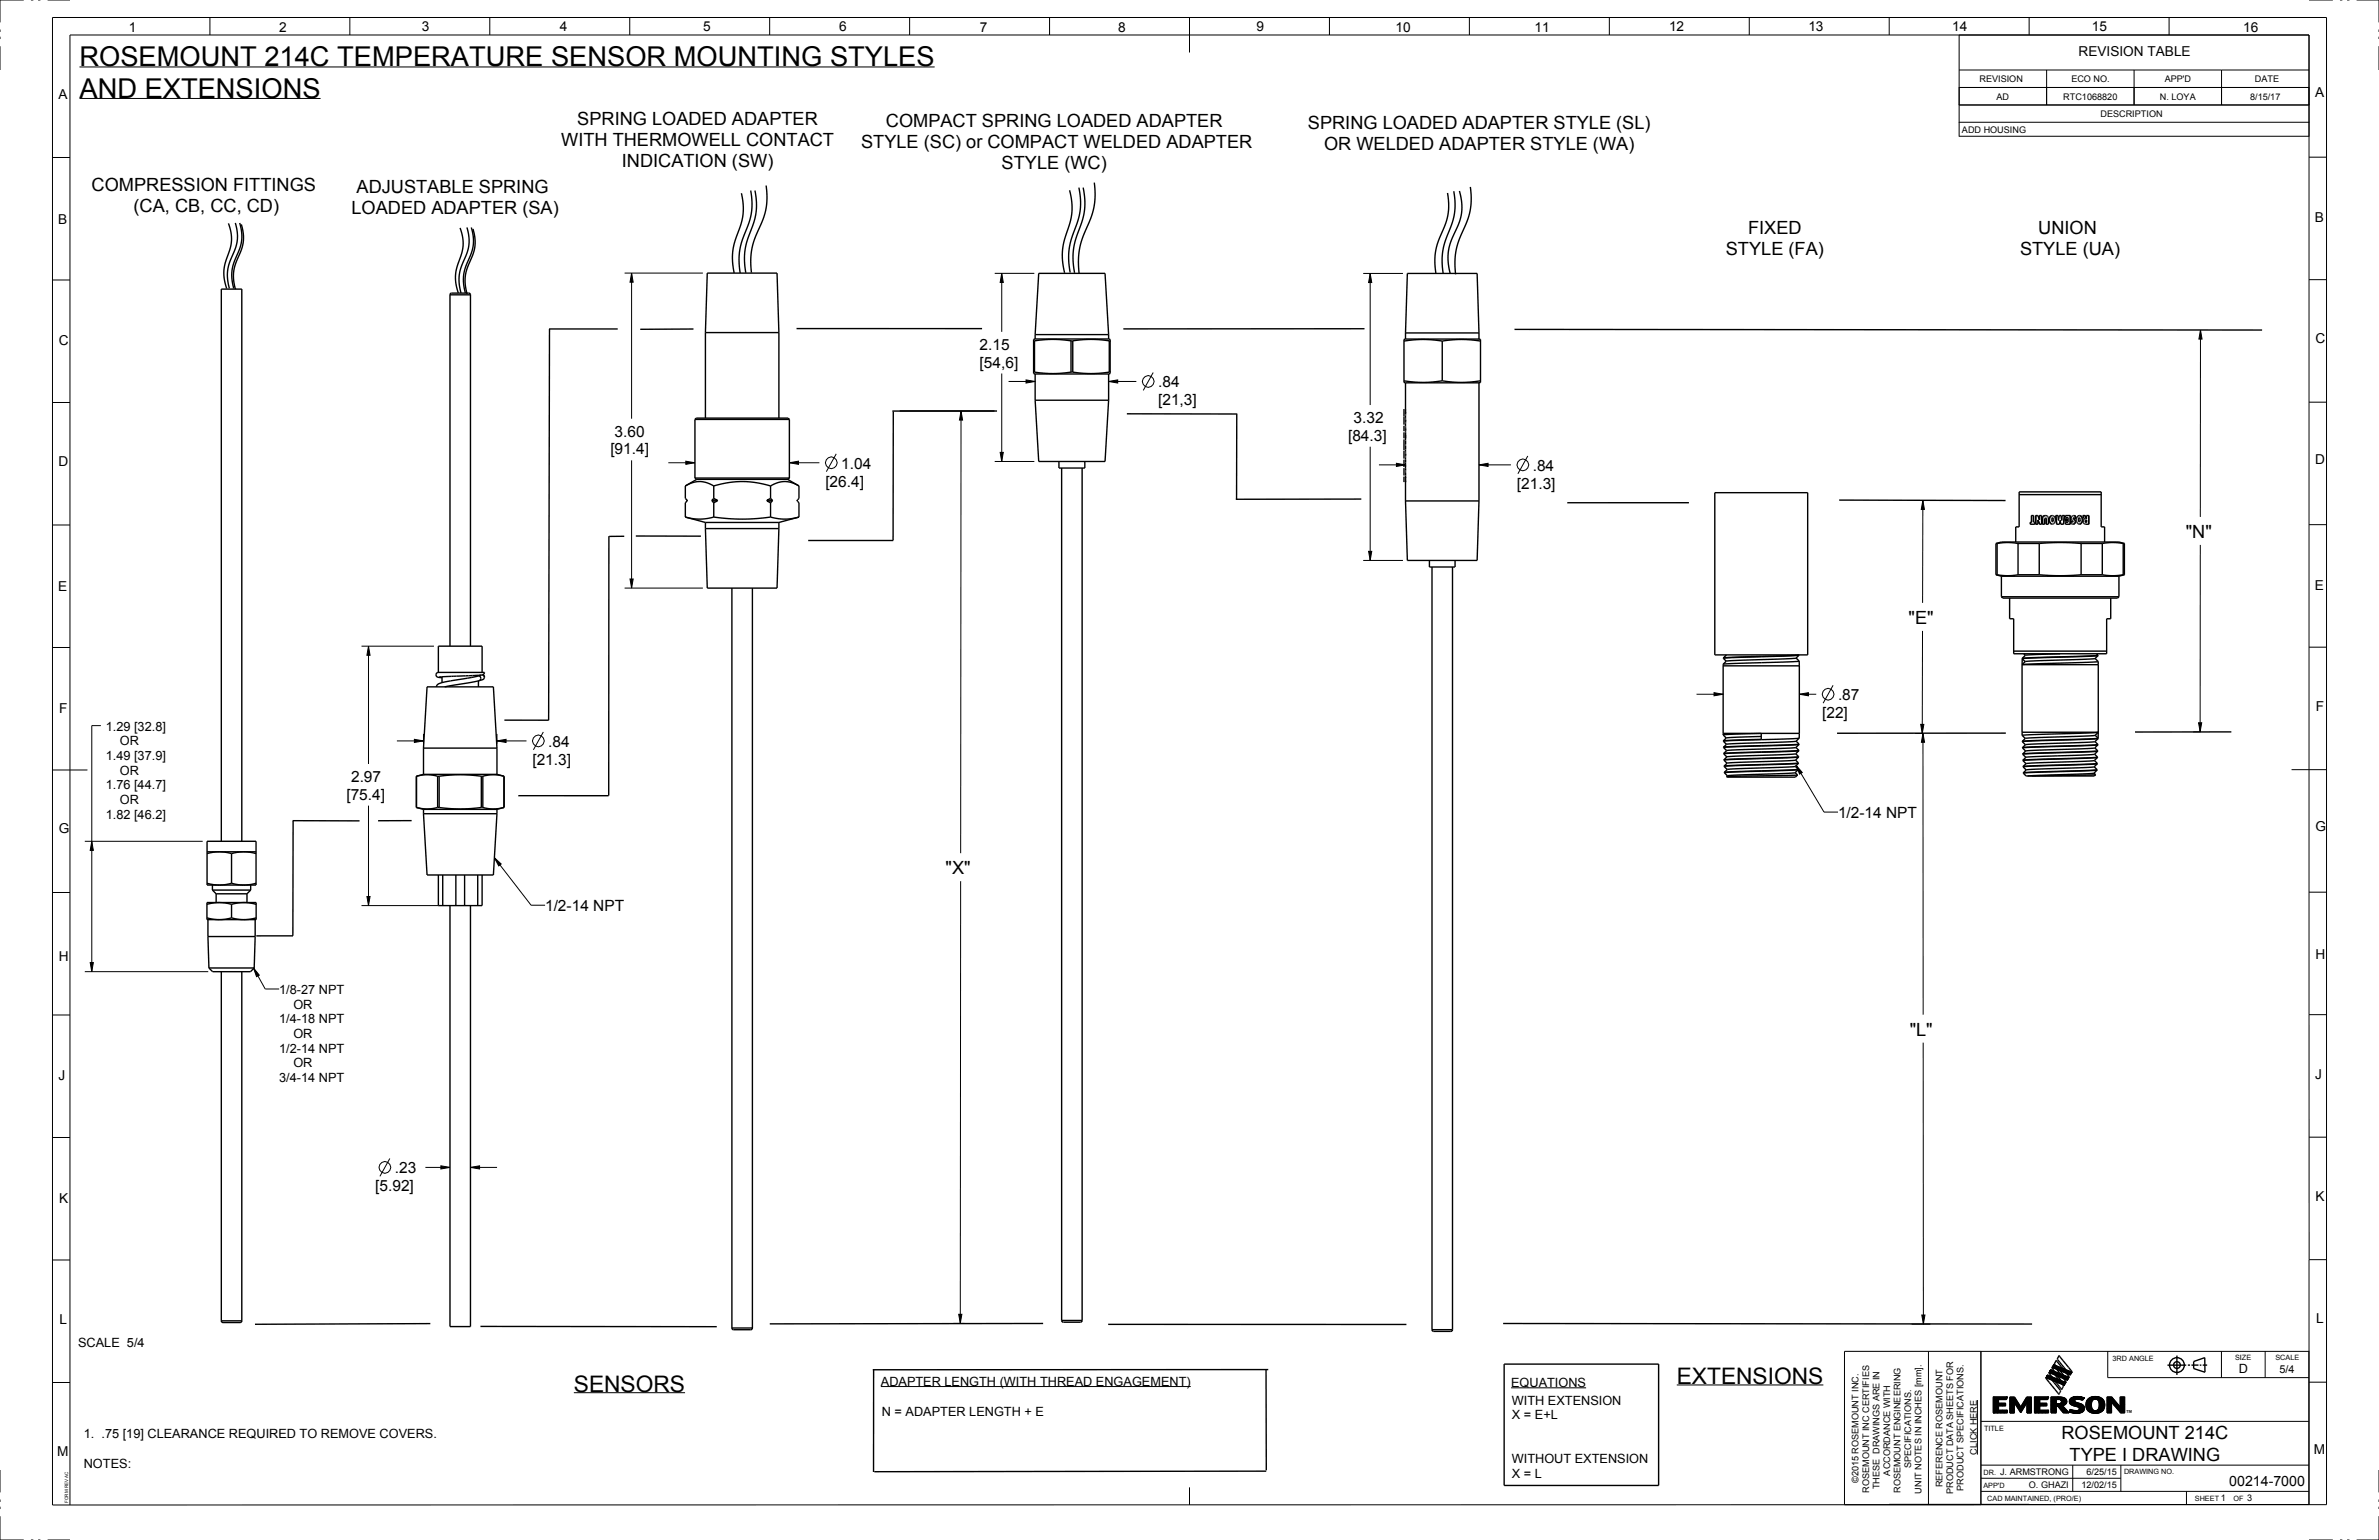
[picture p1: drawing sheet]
<svg xmlns="http://www.w3.org/2000/svg" width="864mm" height="559mm" viewBox="0 0 864 559" stroke-linecap="round" stroke-linejoin="round" font-family="sans-serif">
<defs><g id="words">
<g font-size="9.9">
<text x="28.9" y="24.1">ROSEMOUNT 214C TEMPERATURE SENSOR MOUNTING STYLES</text>
<text x="28.9" y="35.5">AND EXTENSIONS</text>
</g>
<g font-size="8.3">
<text x="608.7" y="502.3">EXTENSIONS</text>
<text x="208.3" y="505.1">SENSORS</text>
</g>
<g font-size="6.6">
<text x="209.6" y="45.3">SPRING LOADED ADAPTER</text>
<text x="321.6" y="46">COMPACT SPRING LOADED ADAPTER</text>
<text x="474.8" y="46.7">SPRING LOADED ADAPTER STYLE (SL)</text>
<text x="203.7" y="52.9">WITH THERMOWELL CONTACT</text>
<text x="312.6" y="53.6">STYLE (SC) or COMPACT WELDED ADAPTER</text>
<text x="480.7" y="54.3">OR WELDED ADAPTER STYLE (WA)</text>
<text x="225.7" y="60.5">INDICATION (SW)</text>
<text x="363.6" y="61.2">STYLE (WC)</text>
<text x="33.3" y="69.4">COMPRESSION FITTINGS</text>
<text x="129.4" y="70">ADJUSTABLE SPRING</text>
<text x="48.5" y="77">(CA, CB, CC, CD)</text>
<text x="127.6" y="77.7">LOADED ADAPTER (SA)</text>
<text x="634.6" y="84.9">FIXED</text>
<text x="739.9" y="84.9">UNION</text>
<text x="626.5" y="92.5">STYLE (FA)</text>
<text x="733.3" y="92.6">STYLE (UA)</text>
<text x="793.5" y="195.2">&quot;N&quot;</text>
<text x="692.8" y="226.4">&quot;E&quot;</text>
<text x="343.3" y="317.2">&quot;X&quot;</text>
<text x="693.2" y="375.8">&quot;L&quot;</text>
<text x="748.3" y="522.3">ROSEMOUNT 214C</text>
<text x="751.3" y="530.2">TYPE I DRAWING</text>
</g>
<g font-size="5.6">
<text x="355.6" y="126.9">2.15</text>
<text x="355.6" y="133.4">[54,6]</text>
<text x="420.4" y="140.6">.84</text>
<text x="420.4" y="147.1">[21,3]</text>
<text x="491.4" y="153.4">3.32</text>
<text x="223.1" y="158.4">3.60</text>
<text x="489.4" y="159.9">[84.3]</text>
<text x="221.6" y="164.9">[91.4]</text>
<text x="305.4" y="170.1">1.04</text>
<text x="556.4" y="170.8">.84</text>
<text x="299.6" y="176.6">[26.4]</text>
<text x="550.6" y="177.3">[21.3]</text>
<text x="667.2" y="254.1">.87</text>
<text x="661.5" y="260.5">[22]</text>
<text x="199" y="271">.84</text>
<text x="193.3" y="277.5">[21.3]</text>
<text x="127.4" y="283.7">2.97</text>
<text x="125.7" y="290.2">[75.4]</text>
<text x="667.2" y="296.8">1/2-14 NPT</text>
<text x="197.9" y="330.6">1/2-14 NPT</text>
<text x="143.3" y="425.8">.23</text>
<text x="136.2" y="432.2">[5.92]</text>
</g>
<text font-size="5.2" x="809.2" y="539.4">00214-7000</text>
<g font-size="5">
<text x="46.8" y="11.4">1</text>
<text x="101.3" y="11.5">2</text>
<text x="153.1" y="11.4">3</text>
<text x="203.2" y="11.3">4</text>
<text x="255.2" y="11.4">5</text>
<text x="304.6" y="11.3">6</text>
<text x="355.7" y="11.6">7</text>
<text x="405.9" y="11.6">8</text>
<text x="456.2" y="11.4">9</text>
<text x="506.6" y="11.7">10</text>
<text x="557" y="11.5">11</text>
<text x="605.9" y="11.4">12</text>
<text x="656.5" y="11.3">13</text>
<text x="708.7" y="11.2">14</text>
<text x="759.4" y="11.4">15</text>
<text x="814.3" y="11.5">16</text>
<text x="754.5" y="20.4">REVISION TABLE</text>
<text x="21.2" y="35.8">A</text>
<text x="840.4" y="35.2">A</text>
<text x="21.2" y="81.3">B</text>
<text x="840.3" y="80.7">B</text>
<text x="21.3" y="125.1">C</text>
<text x="840.5" y="124.5">C</text>
<text x="21.3" y="169.1">D</text>
<text x="840.5" y="168.4">D</text>
<text x="21.1" y="214.6">E</text>
<text x="840.3" y="213.9">E</text>
<text x="840.6" y="258">F</text>
<text x="21.5" y="258.6">F</text>
<text x="21.4" y="302.1">G</text>
<text x="840.6" y="301.4">G</text>
<text x="840.5" y="347.9">H</text>
<text x="21.3" y="348.5">H</text>
<text x="21.2" y="392">J</text>
<text x="840.4" y="391.4">J</text>
<text x="21.4" y="436.5">K</text>
<text x="840.6" y="435.9">K</text>
<text x="840.8" y="479.9">L</text>
<text x="21.6" y="480.5">L</text>
<text x="840" y="527.6">M</text>
<text x="20.8" y="528.2">M</text>
</g>
<g font-size="4.6">
<text x="38.4" y="265.1">1.29 [32.8]</text>
<text x="38.4" y="275.7">1.49 [37.9]</text>
<text x="43.5" y="270.4">OR</text>
<text x="43.5" y="281.1">OR</text>
<text x="38.4" y="286.4">1.76 [44.7]</text>
<text x="43.5" y="291.7">OR</text>
<text x="38.4" y="297.1">1.82 [46.2]</text>
<text x="101.4" y="360.6">1/8-27 NPT</text>
<text x="106.5" y="366">OR</text>
<text x="101.4" y="371.3">1/4-18 NPT</text>
<text x="106.5" y="376.6">OR</text>
<text x="101.4" y="382">1/2-14 NPT</text>
<text x="106.5" y="387.3">OR</text>
<text x="101.4" y="392.6">3/4-14 NPT</text>
<text x="28.3" y="488.8">SCALE 5/4</text>
<text x="319.8" y="502.9">ADAPTER LENGTH (WITH THREAD ENGAGEMENT)</text>
<text x="548.5" y="503.4">EQUATIONS</text>
<text x="812.7" y="498.1">D</text>
<text x="548.8" y="509.7">WITH EXTENSION</text>
<text x="320.1" y="513.9">N = ADAPTER LENGTH + E</text>
<text x="548.8" y="515">X = E+L</text>
<text x="30.4" y="521.9">1. .75 [19] CLEARANCE REQUIRED TO REMOVE COVERS.</text>
<text x="30.4" y="532.6">NOTES:</text>
<text x="548.8" y="531">WITHOUT EXTENSION</text>
<text x="548.8" y="536.3">X = L</text>
</g>
<text font-size="4" x="827.5" y="498.1">5/4</text>
<g font-size="3.3">
<text x="718.6" y="29.8">REVISION</text>
<text x="751.9" y="29.9">ECO NO.</text>
<text x="785.8" y="29.9">APP'D</text>
<text x="818.6" y="29.8">DATE</text>
<text x="724.8" y="36.2">AD</text>
<text x="749" y="36.2">RTC1068820</text>
<text x="784.1" y="36.2">N. LOYA</text>
<text x="816.8" y="36.2">8/15/17</text>
<text x="762.5" y="42.6">DESCRIPTION</text>
<text x="712.2" y="48.2">ADD HOUSING</text>
<text x="717.6" y="527.8" transform="rotate(-90 717.6 527.8)">CLICK HERE</text>
<text x="693.7" y="532.8" transform="rotate(-90 693.7 532.8)">SPECIFICATIONS.</text>
<text x="674.7" y="538.1" transform="rotate(-90 674.7 538.1)">©2015 ROSEMOUNT INC.</text>
<text x="686.1" y="535.4" transform="rotate(-90 686.1 535.4)">ACCORDANCE WITH</text>
<text x="705.2" y="539.6" transform="rotate(-90 705.2 539.6)">REFERENCE ROSEMOUNT</text>
<text x="726.1" y="535.3">J. ARMSTRONG</text>
<text x="757.5" y="535.3">6/25/15</text>
<text x="678.5" y="541.7" transform="rotate(-90 678.5 541.7)">ROSEMOUNT INC CERTIFIES</text>
<text x="682.3" y="540.5" transform="rotate(-90 682.3 540.5)">THESE DRAWINGS ARE IN</text>
<text x="689.9" y="541.7" transform="rotate(-90 689.9 541.7)">ROSEMOUNT ENGINEERING</text>
<text x="697.5" y="541.9" transform="rotate(-90 697.5 541.9)">UNIT NOTES IN INCHES [mm].</text>
<text x="709" y="542.1" transform="rotate(-90 709 542.1)">PRODUCT DATA SHEETS FOR</text>
<text x="712.8" y="540.9" transform="rotate(-90 712.8 540.9)">PRODUCT SPECIFICATIONS.</text>
<text x="736.5" y="540">O. GHAZI</text>
<text x="755.6" y="540">12/02/15</text>
<text x="806.2" y="544.8">1</text>
<text x="815.8" y="544.8">3</text>
</g>
<g font-size="2.6">
<text x="766.9" y="493.7">3RD ANGLE</text>
<text x="811.4" y="493.5">SIZE</text>
<text x="826" y="493.5">SCALE</text>
<text x="720.2" y="519.1">TITLE</text>
<text x="720" y="539.8">APP'D</text>
<text x="720.1" y="535.1">DR.</text>
<text x="771.1" y="535">DRAWING NO.</text>
<text x="721.4" y="544.7">CAD MAINTAINED, (PRO/E)</text>
<text x="796.8" y="544.7">SHEET</text>
<text x="810.8" y="544.8">OF</text>
</g>
<text font-size="2.5" x="771.6" y="513.4">™</text>
<text font-size="1.7" x="24.8" y="545.4" transform="rotate(-90 24.8 545.4)">FORM REV AC</text>
</g></defs>
<g fill="#000">
<path d="M229.3 99.1l.5 3.3h-1.1zM363.6 99.2l.6 3.3h-1.1zM497.4 99.2l.6 3.3h-1.2zM798.8 119.7l.6 3.3h-1.2zM372.5 137.8l3.3 .6-3.3 .6zM402.4 138.4l3.3-.6v1.2zM348.9 149.1l.5 3.3h-1.1zM249 167.3l3.3 .6-3.3 .6zM286.6 167.9l3.3-.6v1.2zM363.1 164.2h1.1l-.6 3.3zM506.9 168.1l3.3 .6-3.3 .6zM536.9 168.7l3.3-.6v1.2z"/>
<path d="M698 181.5l.6 3.3h-1.2zM228.7 210.1h1.1l-.5 3.3zM496.8 200.1h1.2l-.6 3.3zM133.8 234.5l.5 3.3h-1.1zM622.2 251.3l3.3 .6-3.3 .6zM653.2 251.9l3.3-.6v1.2zM150.4 268.3l3.3 .5-3.3 .6zM180.4 268.8l3.3-.5v1.1zM652.1 277.8l2.1 2.5-.9 .6zM697.2 262.8h1.2l-.6 3.3zM698.1 266l.5 3.3h-1.1zM798.1 262.3h1.1l-.5 3.3z"/>
<path d="M33.3 305.3l.6 3.3h-1.2zM179.5 311.2l2.4 2.3-.9 .7zM133.2 325.3h1.1l-.5 3.3zM32.7 349.3h1.2l-.6 3.3zM92 351.2l2.1 2.6-1 .6zM160 423l3.3 .6-3.3 .6zM170.8 423.6l3.3-.6v1.2zM348 476.9h1.2l-.6 3.3zM697.6 477.2h1.2l-.6 3.3zM743.2 499.1l-.5 .9zM743.2 499.1l-.4 .9zM743.5 499.1l-.6 .9z"/>
<path d="M743.5 499.1l-.5 .9zM743.2 499.1h.3zM743.2 499.1h.3l-.6 .9zM743.3 499.1h.2zM743.5 499.1l6 2.4-6.5-1.5zM744.4 497.2l-.6 .9zM744.4 497.2l-.5 .9zM744.7 497.2l-.7 .9zM744.7 497.2l-.6 .9zM744.4 497.2h.3zM744.4 497.2h.3l-.7 .9zM744.4 497.2h.2z"/>
<path d="M744.7 497.2l5.9 2.4-6.5-1.5zM745.5 495.3l.8 .2-1.4 .8zM744.9 496.3l1.4-.8zM744.9 496.2l1.4-.7zM745 496.2l1.3-.7zM745.1 496.2l1.2-.7zM745.2 496.2l1.1-.7zM745.5 495.3h.2zM745.5 495.3l.8 .2zM745.2 496.2l1.1-.7 5.4 2.3zM750.6 499.6l-.3 1.1zM750.7 499.7l-.4 1z"/>
<path d="M750.8 499.7l-.5 1zM750.9 499.7l-.6 1zM751 499.7l-.7 1zM751 499.7l-.5 1zM745.2 496.2l6.5 1.6-.4 1zM752.2 497.8l-.9 1zM751.3 498.8h.3zM751.4 498.8h.2zM751.7 497.8l-.4 1zM751.8 497.8l-.5 1zM751.9 497.8l-.6 1zM752 497.8l-.7 1z"/>
<path d="M752.1 497.8l-.8 1zM752.2 497.8l-.6 1h-.3zM723.6 506.9l1.8 .9-1.8 4.8zM723.6 512.6l5.1-.7-3.8 .7zM724.9 512.6l3.8-.7-2.5 .7zM725.4 510.1l2.6-.9-1.2 .9zM725.4 510.1v1.6l-1.8 .9zM725.4 509.2v.9l-1.8 2.5zM725.4 507.8v1.4l-1.8 3.4zM726.2 512.6l2.5-.7-1.3 .7zM725.4 509.2h1.3l-1.3 .9zM725.4 507.8l3.3-.9-1.8 .9z"/>
<path d="M723.6 512.6l1.8-.9h1.6zM726.8 510.1l1.2-.9v.9zM725.4 510.1l1.3-.9h1.3zM723.6 512.6l5.1-.9zM723.6 512.6l3.4-.9h1.7zM727.4 512.6l1.3-.7v.7zM726.9 507.8l1.8-.9-.4 .9zM723.6 506.9h5.1l-3.3 .9zM729.6 509.9l1.6 .2-1.6 1.2zM729.6 507h1.7l-1.7 1.4zM729.6 508.4l1.6 .5-1.6 1zM729.6 508.4l1.7-1.4-.1 1.9z"/>
<path d="M729.6 511.3l1.6 .1-1.6 1.3zM729.6 509.9l1.6-1v1.2zM729.6 511.3l1.6-1.2v1.3zM729.6 512.7l1.6-1.3v1.3zM731.3 507l2.2 3.6-2.3-1.7zM735.7 507l.1 1.9-2.3 1.7zM731.2 508.9l2.3 1.7v2zM735.8 510.2l1.6 1-1.6 .3zM735.8 511.5l1.6-.3-1.6 1.5zM735.8 508.9l1.6 .9-1.6 .4zM733.5 510.6l2.3-1.7-2.3 3.7zM735.7 507h1.7v1.3z"/>
<path d="M735.8 508.9l1.6-.6v1.5zM735.7 507l1.7 1.3-1.6 .6zM735.8 510.2l1.6-.4v1.4zM735.8 512.7l1.6-1.5v1.5zM738.6 506.9l1.8 .9-1.8 4.8zM738.6 512.6l5-.9-3.7 .9zM739.9 512.6l3.7-.9-2.4 .9zM740.4 510.1v1.6l-1.8 .9zM740.4 507.8l3.3-.9-1.8 .9zM740.4 510.1l2.6-.9-1.3 .9zM740.4 509.2v.9l-1.8 2.5zM740.4 507.8v1.4l-1.8 3.4z"/>
<path d="M741.2 512.6l2.4-.9-1.2 .9zM740.4 509.2h1.3l-1.3 .9zM741.7 510.1l1.3-.9v.9zM740.4 510.1l1.3-.9h1.3zM738.6 512.6l1.8-.9h3.2zM742.4 512.6l1.2-.9v.9zM741.9 507.8l1.8-.9-.4 .9zM738.6 506.9h5.1l-3.3 .9zM744.6 506.9h2.5l-2.5 1.6zM744.6 508.5l1.8 .1-1.8 1.3zM744.6 509.9l1.8 .4-1.8 1zM744.6 511.3l1.8 .1-1.8 1.3z"/>
<path d="M744.6 512.7l1.8-1.3-.3 1.2zM744.6 508.5l1.8-.7v.4zM744.6 508.5l3.4-1.6zM744.6 508.5l1.8-.3v.4zM744.6 509.9l1.8-.9v.4zM744.6 509.9l1.8-1.3v.4zM744.6 511.3l1.8-1v1.1zM746.4 511.4v1.3l-.3-.1zM744.6 508.5l2.5-1.6h.4zM747.9 507.9l2-.3zM748 507.9l1.9-.3zM744.6 508.5l2.9-1.6h.5z"/>
<path d="M747.1 510.3l2.3 .6-1.4 .6zM748.1 509.2h2zM748.1 508h2zM748.2 508.1l1.9-.1zM748.3 508.2l1.8-.2zM748.3 508.9h1.9zM748.3 509l1.9-.1zM748.3 508.3l1.8-.3zM748.4 508.4l1.7-.4zM748.4 508.8l1.8-.3zM748.4 508.7l1.8-.2zM748.4 508.5h1.8z"/>
<path d="M748.4 508.6l1.8-.1zM746.4 507.8l1.6-.9 .5 .1zM747.1 510.3l1.6-.2 .7 .8zM748 511.5l2.3 .3-1.3 .8zM749 512.6l1.3-.8-.2 .8zM746.4 507.8l2.1-.8 .5 .1zM743 500l6.5 1.5-.4 1zM749.1 502.5h.3zM749.1 502.5h.2zM748 511.5l1.4-.6 .9 .9zM746.4 507.8l2.6-.7 .5 .2zM749.5 501.5l-.4 1z"/>
<path d="M749.6 501.6l-.5 .9zM744.6 509.9l5.3-.4zM749.7 501.6l-.6 .9zM749.8 501.6l-.7 .9zM744.6 509.9l1.8-.5 3.5 .1zM746.4 507.8l3.1-.5 .4 .3zM749.9 501.6l-.8 .9zM749.9 501.6l-.5 .9h-.3zM748.4 508.5l1.7-.5 .1 .5zM748.3 508.9l1.9-.4v.4zM750.3 511.8l.8 .8h-1zM744.1 498.1l6.5 1.5-.3 1.1z"/>
<path d="M750.3 500.7h.2zM751 499.7l-.5 1h-.2zM751.4 511.4l.5 .2-.8 .7zM751.3 508.1h1.8l-1.9 .4zM751.2 508.5h1.9l-1.8 .5zM751.9 511.6l.5 .1-1.3 .6zM753 506.9l1.7-.1zM751.2 508.5l1.8-.2zM751.2 508.5l1.8-.3zM751.1 512.3l1.3-.6 .6 .1zM751.2 508.5l1.8-.1zM751.2 508.5h1.9z"/>
<path d="M751.2 508.5l1.9-.4zM751.3 509l1.8-.5zM751.3 509l1.8-.4zM751.3 509l1.9-.4zM751.3 508.1l2-.2zM751.3 508.1l1.9-.1zM751.3 509l1.9-.3zM751.3 509l2-.3zM751.1 512.3l1.9-.5 .8 .1zM753.1 512.8h1.4zM753.5 506.8h1.2zM754.5 507.7l2.1-.4z"/>
<path d="M754.8 511.5h1.8l-2 .2zM754.6 510.7l2-.1-1.8 .3zM754.8 507.7l1.8-.4zM754.8 510.9l1.9 .1zM754.9 511.1l1.8-.1-1.9 .5zM753.1 512.8l1.9-.1zM755.1 507.8l1.5-.5zM755.3 507.9l1.3-.6zM755.6 507.9l1-.6zM754.8 510.9l1.8-.3 .1 .4zM755.7 508l.9-.7-.6 .8zM754.6 511.7l2-.2-.1 .3z"/>
<path d="M754.8 511.5l1.9-.5-.1 .5zM757.3 509.1l1.9 .2-2 .5zM757.5 508.5h1.9l-2.1 .6zM757.2 509.8h2l-1.9 .7zM757.3 510.5l1.9 .2-1.7 .4zM757.7 507.9l2 .1-2.2 .5zM757.5 511.1l2 .2-1.8 .3zM757.2 509.8l2-.5v.5zM757.3 510.5l1.9-.7v.5zM757.3 510.5l1.9-.2v.4zM757.3 509.1l2.1-.6-.2 .4zM757.3 509.1l1.9-.2v.4z"/>
<path d="M757.5 511.1l1.7-.4 .2 .3zM757.5 508.5l2.2-.5-.2 .2zM757.7 511.6l1.8-.3 .2 .3zM759.9 506.8h1.5zM759.9 512.7h1.5zM761.5 508l2-.1-1.8 .3zM761.7 511.3l2.1-.2-2.3 .5zM761.9 508.5h1.9l-1.8 .4zM762.1 510.3l1.9 .2-2 .2zM762 510.7l2-.2-2.1 .5zM762 508.9l2 .2-1.9 .2zM762.1 509.3l1.9-.2-1.9 .7z"/>
<path d="M762.1 509.8h1.9l-1.9 .5zM762.2 507.5l.2 .4zM762.5 507.5l-.1 .4zM762.1 507.6l.3 .5zM762.6 507.6l-.2 .5zM762.7 507.5l.1 .7zM762.7 507.5l.2 .7zM761.7 508.2l1.8-.3 .3 .6zM762 508.9l1.8-.4 .2 .6zM761.5 511.6l2.3-.5-.3 .5zM762.1 509.8l1.9-.7v.7zM761.9 511l2.1-.5-.2 .6z"/>
<path d="M762.1 510.3l1.9-.5v.7zM764.9 508.5l1.6 .2-1.6 1.2zM764.9 508.5l1.6-1.6v1.8zM764.9 509.9l1.6 .1-1.6 1.3zM764.9 511.3h1.6l-1.6 1.4zM764.9 506.9h1.6l-1.6 1.6zM764.9 509.9l1.6-1.2v1.3zM766.5 506.9l.8 2.8-.8-1zM764.9 511.3l1.6-1.3v1.3zM764.9 512.7l1.6-1.4v1.4zM766.5 506.9l3.2 3.7-2.4-.9zM767.3 509.7l2.4 .9-1.6 .1z"/>
<path d="M768.1 510.7l1.6-.1 1.5 .6zM768.1 510.7l3.1 .5-2.2 .4zM769 511.6l2.2-.4-1.5 1.3zM769.7 506.9h1.5l-1.5 3.7zM769.7 512.5l1.5-1.3zM771.2 511.2l-1.4 1.4zM771.2 508.3v1.4l-1.5 .9zM771.2 506.9v1.4l-1.5 2.3zM769.7 510.6l1.5-.9v1.5zM771.2 511.2v1.5h-1.2z"/>
</g>
<g fill="none" stroke="#000" stroke-width=".36">
<path d="M19 6.4h825.5v539.6l-825.5 .1zM76.2 6.4v6.3M127 6.4v6.3M177.8 6.4v6.3M228.6 6.4v6.3M279.4 6.4v6.3M330.2 6.4v6.3M381 6.4v6.3M431.8 6.4v12.6M482.6 6.4v6.3M533.4 6.4v6.3M584.2 6.4v6.3"/>
<path d="M635 6.4v6.3M685.8 6.4v6.3M711.2 12.7v36.7M736.6 6.4v6.3M787.4 6.4v6.3M28.9 24.3h310.4M28.9 35.7h87.5M711.1 31.7h127.2M711.1 38.1h127.2M711.2 25.4h127M742.9 25.4v12.7M774.7 25.4v12.7"/>
<path d="M806.4 25.4v12.7M25.4 57.1l-6.4 .1M711.1 44.4h127.2M711.1 49.4h127.2M844.5 57h-6.3M226.7 99.1h28.5M229.3 99.1l.5 3.3h-1.1zM229.3 99.1v52.8M361.1 99.2h14.4M363.6 99.2l.6 3.3h-1.1zM363.6 99.2v21.2M494.8 99.2h14.5"/>
<path d="M497.4 99.2l.6 3.3h-1.2zM497.4 99.2v47.8M25.4 101.6h-6.4M798.8 119.7l.6 3.3h-1.2zM798.8 119.7l-.1 67.9M844.5 101.5h-6.3M363.6 135.5v32M366.1 138.4h9.7M372.5 137.8l3.3 .6-3.3 .6zM402.4 138.4l3.3-.6v1.2zM402.4 138.4h10.1M418.6 135.2l-3.6 6.5"/>
<path d="M25.4 146.1h-6.4M348.9 149.1l.5 3.3h-1.1zM348.9 149.1l-.2 160.5M844.5 145.9h-6.3M229.3 167v46.4M242.6 167.9h9.7M249 167.3l3.3 .6-3.3 .6zM286.6 167.9l3.3-.6v1.2zM286.6 167.9h10.8M303.6 164.7l-3.6 6.5M361.1 167.5h14.4M363.1 164.2h1.1l-.6 3.3z"/>
<path d="M497.4 162.1v41.3M500.6 168.7h9.6M506.9 168.1l3.3 .6-3.3 .6zM536.9 168.7l3.3-.6v1.2zM536.9 168.7h11.6M554.6 165.4l-3.6 6.5M25.4 190.5h-6.4M698 181.5l.6 3.3h-1.2zM698 181.5l-.1 37.3M798.7 197.7v67.9M844.5 190.4h-6.3M226.7 213.4h28.5"/>
<path d="M228.7 210.1h1.1l-.5 3.3zM494.8 203.4h14.5M496.8 200.1h1.2l-.6 3.3zM25.4 234.9l-6.4 .1M131.2 234.5h26.3M133.8 234.5l.5 3.3h-1.1zM133.8 234.5v42.7M697.9 228.9l-.1 37.2M844.5 234.8h-6.3M615.9 251.9h9.6M622.2 251.3l3.3 .6-3.3 .6zM653.2 251.9l3.3-.6v1.2z"/>
<path d="M653.2 251.9h6.1M665.4 248.7l-3.6 6.4M31.7 279.4h-12.7M36.6 263.3h-3.3v89.3M144.1 268.8h9.6M150.4 268.3l3.3 .5-3.3 .6zM153.7 266.3v3.6M180.4 268.8l3.3-.5v1.1zM180.4 266.3v3.6M180.4 268.8h10.7M197.2 265.6l-3.6 6.5M652.1 277.8l2.1 2.5-.9 .6z"/>
<path d="M652.1 277.8l10 16.9h5.1M695.3 266.1h2.6M697.2 262.8h1.2l-.6 3.3zM698.1 266l.5 3.3h-1.1zM698.1 266v102.2M796.1 265.6h2.8M798.1 262.3h1.1l-.5 3.3zM844.5 279.3h-12.7M133.8 292.3v36.3M30.8 305.3h42.8M33.3 305.3l.6 3.3h-1.2zM179.5 311.2l2.4 2.3-.9 .7z"/>
<path d="M179.5 311.2l13.3 17.3h5.1M348.7 319.7l-.1 160.5M25.4 323.8l-6.4 .1M131.2 328.6h27.9M133.2 325.3h1.1l-.5 3.3zM844.5 323.7h-6.3M30.8 352.6h44.8M32.7 349.3h1.2l-.6 3.3zM92 351.2l2.1 2.6-1 .6zM92 351.2l4.3 7.7h5.1M25.4 368.3h-6.4M698.1 378.3l.1 102.2"/>
<path d="M844.5 368.2h-6.3M25.4 412.8h-6.4M844.5 412.6h-6.3M141.5 420.4l-3.6 6.4M154.4 423.6h8.9M160 423l3.3 .6-3.3 .6zM170.8 423.6l3.3-.6v1.2zM170.8 423.6h9.6M25.4 457.2h-6.4M844.5 457.1h-6.3M348 476.9h1.2l-.6 3.3zM697.6 477.2h1.2l-.6 3.3z"/>
<path d="M346.1 480.2h4.1M700 490.3v55.7M700.7 480.5h-6.8M719.1 490.3v55.7M743 500l6.5 1.5-.4 1zM743.2 499.1h.3zM743.2 499.1l-.4 .9zM743.2 499.1l-.5 .9zM743.2 499.1h.3l-.6 .9zM743.3 499.1h.2zM743.3 499.1h.1M743.4 499.1h.1"/>
<path d="M743.5 499.1l-.6 .9zM743.5 499.1l-.5 .9zM743.5 499.1l6 2.4-6.5-1.5zM744.1 498.1l6.5 1.5-.3 1.1zM744.4 497.2h.3zM744.4 497.2l-.5 .9zM744.4 497.2l-.6 .9zM744.4 497.2h.3l-.7 .9zM744.4 497.2h.2zM744.4 497.2h.1M744.5 497.2h.1M744.6 497.2h.1"/>
<path d="M744.7 497.2l-.7 .9zM744.7 497.2l-.6 .9zM744.7 497.2l5.9 2.4-6.5-1.5zM744.9 496.3l1.4-.8zM744.9 496.2l1.4-.7zM745 496.2l1.3-.7zM745.1 496.2l1.2-.7zM745.2 496.2l1.1-.7zM745.2 496.2l1.1-.7 5.4 2.3zM745.2 496.2l6.5 1.6-.4 1zM745.5 495.3h.2zM745.5 495.3l.8 .2z"/>
<path d="M745.5 495.3l.8 .2-1.4 .8zM745.5 495.3h.1M745.7 495.3h.1M745.6 495.3h.1M745.8 494.9h.1M750.6 499.6l-.3 1.1zM750.7 499.7l-.4 1zM750.8 499.7l-.5 1zM750.9 499.7l-.6 1zM751 499.7l-.7 1zM751 499.7l-.5 1zM751 499.7l-.5 1h-.2z"/>
<path d="M751.3 498.8h.3zM751.4 498.8h.2zM751.6 498.8h.1M751.4 498.8h.1M751.5 498.8h.1M751.7 497.8l-.4 1zM751.8 497.8l-.5 1zM751.9 497.8l-.6 1zM752 497.8l-.7 1zM752.1 497.8l-.8 1zM752.2 497.8l-.9 1zM752.2 497.8l-.6 1h-.3z"/>
<path d="M765.1 490.4v9.5h73.1M806.4 490.4v9.5M822.3 490.4v9.5M838.3 490.4l-168.7-.1v55.7l168.7-.1M25.4 501.6l-6.4 .1M208.3 505.4h40.4M319.8 503.1h112.5M548.5 503.6h27.3M608.7 502.5h53.2M717.8 508v19.8M719.1 515.8h119.1M723.6 512.6l5.1-.9z"/>
<path d="M723.6 512.6l3.4-.9h1.7zM723.6 512.6l1.8-.9h1.6zM723.6 512.6l5.1-.7-3.8 .7zM723.6 506.9h5.1l-3.3 .9zM723.6 506.9l1.8 .9-1.8 4.8zM724.9 512.6l3.8-.7-2.5 .7zM725.4 510.1l2.6-.9-1.2 .9zM725.4 510.1v1.6l-1.8 .9zM725.4 510.1l1.3-.9h1.3zM725.4 509.2h1.3l-1.3 .9zM725.4 509.2v.9l-1.8 2.5zM725.4 507.8v1.4l-1.8 3.4z"/>
<path d="M725.4 507.8l3.3-.9-1.8 .9zM726.2 512.6l2.5-.7-1.3 .7zM726.8 510.1l1.2-.9v.9zM726.9 507.8l1.8-.9-.4 .9zM727.4 512.6l1.3-.7v.7zM729.6 507h1.7l-1.7 1.4zM729.6 511.3l1.6-1.2v1.3zM729.6 511.3l1.6 .1-1.6 1.3zM729.6 508.4l1.6 .5-1.6 1zM729.6 509.9l1.6-1v1.2zM729.6 508.4l1.7-1.4-.1 1.9zM729.6 509.9l1.6 .2-1.6 1.2z"/>
<path d="M729.6 512.7l1.6-1.3v1.3zM731.2 508.9l2.3 1.7v2zM731.3 507l2.2 3.6-2.3-1.7zM733.5 510.6l2.3-1.7-2.3 3.7zM735.7 507h1.7v1.3zM735.7 507l1.7 1.3-1.6 .6zM735.7 507l.1 1.9-2.3 1.7zM735.8 512.7l1.6-1.5v1.5zM735.8 511.5l1.6-.3-1.6 1.5zM735.8 510.2l1.6-.4v1.4zM735.8 510.2l1.6 1-1.6 .3zM735.8 508.9l1.6-.6v1.5z"/>
<path d="M735.8 508.9l1.6 .9-1.6 .4zM738.6 512.6l1.8-.9h3.2zM738.6 512.6l5-.9-3.7 .9zM738.6 506.9h5.1l-3.3 .9zM738.6 506.9l1.8 .9-1.8 4.8zM739.9 512.6l3.7-.9-2.4 .9zM740.4 507.8l3.3-.9-1.8 .9zM740.4 510.1l2.6-.9-1.3 .9zM740.4 510.1v1.6l-1.8 .9zM740.4 510.1l1.3-.9h1.3zM740.4 509.2h1.3l-1.3 .9zM740.4 509.2v.9l-1.8 2.5z"/>
<path d="M740.4 507.8v1.4l-1.8 3.4zM741.2 512.6l2.4-.9-1.2 .9zM741.7 510.1l1.3-.9v.9zM741.9 507.8l1.8-.9-.4 .9zM742.4 512.6l1.2-.9v.9zM744.6 508.5l1.8-.7v.4zM744.6 508.5l3.4-1.6zM744.6 508.5l2.9-1.6h.5zM744.6 508.5l2.5-1.6h.4zM744.6 508.5l1.8-.3v.4zM744.6 509.9l5-.2zM744.6 509.9l5.3-.4z"/>
<path d="M744.6 509.9l1.8-.5 3.5 .1zM744.6 509.9l1.8-.9v.4zM744.6 509.9l1.8-1.3v.4zM744.6 508.5l1.8 .1-1.8 1.3zM744.6 509.9l4.8-.1zM744.6 509.9h4.5l-2.7 .4zM744.6 509.9l1.8 .4-1.8 1zM744.6 511.3l1.8-1v1.1zM744.6 512.7l1.8-1.3-.3 1.2zM744.6 511.3l1.8 .1-1.8 1.3zM744.6 509.8h5M744.6 509.9h4.8"/>
<path d="M744.6 506.9h2.5l-2.5 1.6zM746.4 507.8l3.5-.2zM746.4 507.8l3.1-.5 .4 .3zM746.4 507.8l2.6-.7 .5 .2zM746.4 507.8l2.1-.8 .5 .1zM746.4 507.8l1.6-.9 .5 .1zM746.4 509.4l3.5 .1zM746.4 510.3l2.3-.2zM746.4 510.3l2.5-.3zM746.4 510.3l2.7-.4zM746.4 511.4v1.3l-.3-.1zM746.4 507.7h3.5"/>
<path d="M746.4 509.4h3.5M746.4 510.2h2.3M747.1 510.3l1.6-.2 .7 .8zM747.1 510.3l2.3 .6-1.4 .6zM747.6 507.8l2.3-.2zM747.6 509.4l2.5-.2zM747.6 509.4l2.5-.2-.2 .3zM747.6 509.3h2.5M747.7 507.8l2.2-.2zM747.7 507.7h2.2M747.7 509.4l2.4-.2zM747.8 507.8l2.1-.2z"/>
<path d="M747.8 509.4l2.3-.2zM747.9 507.9l2-.3zM747.9 509.3l2.2-.1zM748 507.9l1.9-.3zM748 509.3l2.1-.1zM748 509.2h2.1M748 511.5l1.4-.6 .9 .9zM748 511.5l2.3 .3-1.3 .8zM748.1 508l1.8-.4 .2 .4zM748.1 508h2zM748.1 508h2M748.1 509.2h2z"/>
<path d="M748.2 509.1l2-.2-.1 .3zM748.2 509h2M748.2 508.1l1.9-.1zM748.2 509.1l2-.2zM748.3 508.2l1.8-.2zM748.3 509l1.9-.1zM748.3 508.3l1.8-.3zM748.3 508.9l1.9-.4v.4zM748.3 508.9h1.9zM748.4 508.4l1.7-.4zM748.4 508.8l1.8-.3zM748.4 508.5l1.7-.5 .1 .5z"/>
<path d="M748.4 508.5h1.8zM748.4 508.7l1.8-.2zM748.4 508.6l1.8-.1zM749 512.6l1.3-.8-.2 .8zM749.1 502.5h.3zM749.1 510.1h-2.7M749.1 502.5h.2zM749.3 502.5h.1M749.2 502.5h.1M749.5 501.5l-.4 1zM749.6 501.6l-.5 .9zM749.7 501.6l-.6 .9z"/>
<path d="M749.8 501.6l-.7 .9zM749.9 501.6l-.8 .9zM749.9 501.6l-.5 .9h-.3zM750.3 511.8l.8 .8h-1zM750.3 500.7h.2zM750.3 500.7h.1M750.5 500.7h.1M750.4 500.7h.1M751.1 512.3l2.7-.4 2.4 .2zM751.1 512.3l1.9-.5 .8 .1zM751.1 512.3l1.3-.6 .6 .1zM751.1 512.3l5.1-.2-.3 .3z"/>
<path d="M751.1 512.3l4.8 .1-4.1 .1zM751.1 512.2h5.1M751.1 512.4h4.8M751.2 508.5l1.8-.1zM751.2 508.5l1.8-.2zM751.2 508.5l1.8-.3zM751.2 508.5l1.9-.4zM751.2 508.5h1.9zM751.2 508.5h1.9l-1.8 .5zM751.3 508.1l2-.2zM751.3 508.1l2.1-.3zM751.3 508.1l2.2-.3z"/>
<path d="M751.3 508.1l2.3-.3zM751.3 508.1l2.4-.4zM751.3 508.1l1.9-.1zM751.3 508.1h1.8l-1.9 .4zM751.3 509l2.3-.1zM751.3 509l2-.3zM751.3 509l1.9-.3zM751.3 509l1.9-.4zM751.3 509l1.8-.4zM751.3 509l1.8-.5zM751.3 509h2.6zM751.3 509h2.6l-2.4 .3z"/>
<path d="M751.3 507.9h2.4M751.3 508.8h2.3M751.3 508.9h2.6M751.4 511.4l.5 .2-.8 .7zM751.5 507.7h2.4zM751.5 507.7h2.5zM751.5 507.7h2.3zM751.5 507.7h2.2l-2.4 .4zM751.5 507.6h2.5M751.5 509.3l3.3-.1zM751.5 509.3l2.9-.2zM751.5 509.3l3.8 .1z"/>
<path d="M751.5 509.3l3.8 .1-3.5 .2zM751.5 509.2h3.3M751.5 509.3h3.8M751.5 509.2h2.9M751.5 509.5h4.2M751.7 507.4l.4-.2 4.5 .1zM751.7 507.4l2.3 .3h-2.5zM751.7 507.4l4.9-.1-2.6 .4zM751.7 507.3h4.9M751.8 512.5l4.1-.1zM751.8 512.5l3.7 .1zM751.8 512.5h4.1"/>
<path d="M751.8 512.6h3.7M751.8 509.6l3.5-.2 .4 .2zM751.8 509.6h3.9l.4 .2zM751.8 509.6l4.3 .2-3.9 .1zM751.8 509.8h4.3M751.8 509.7h4.3M751.9 511.6l.5 .1-1.3 .6zM752.1 507.2l3.7-.2zM752.1 507.2l3.7-.2 .8 .3zM752.1 507.1h3.7M752.1 507.1h4.5M752.2 509.9l3.9-.1z"/>
<path d="M752.2 509.9h3.9M752.4 512.7l3.1-.1zM752.4 512.7h2.6zM752.5 507h3.3zM752.5 507l2.8-.1zM752.5 506.9h3.3M752.7 510.1l3.4-.3 .3 .4zM752.7 510.1l3.7 .1zM752.7 510.1h3.7M752.7 510h3.7M753 506.9l1.7-.1zM753 506.9h2.3z"/>
<path d="M753 506.8h2.3M753.1 512.8l1.9-.1zM753.1 512.8h1.4zM753.2 510.2h3.2zM753.2 510.2h3.2M753.5 506.8h1.2zM753.6 507.9l-2.3 .1M753.6 510.3l2.8-.1zM753.6 510.3h2.8M753.8 511.9l2.7-.1zM753.8 511.9l2.7-.1-.3 .3zM753.8 511.9h2.7"/>
<path d="M753.8 512h2.7M754 507.7l2.6-.4zM754 507.7h-2.5M754 510.4l2.4-.2zM754 510.4h2.4M754.1 507.7l2.5-.4zM754.3 511.8h2.2zM754.3 511.8h2.2M754.4 510.5l2-.3 .2 .4zM754.4 510.5l2.2 .1zM754.4 510.6h2.2M754.5 507.7l2.1-.4z"/>
<path d="M754.6 511.7l2-.2-.1 .3zM754.6 510.7l2-.1-1.8 .3zM754.8 507.7l1.8-.4zM754.8 510.9l1.8-.3 .1 .4zM754.8 510.9l1.9 .1zM754.8 511.5l1.9-.5-.1 .5zM754.8 511.5h1.8l-2 .2zM754.9 511.1l1.8-.1-1.9 .5zM755.1 507.8l1.5-.5zM755.3 507.9l1.3-.6zM755.5 512.6l-3.1 .1M755.6 507.9l1-.6z"/>
<path d="M755.7 508l.9-.7-.6 .8zM757.2 509.8l2-.5v.5zM757.2 509.8h2l-1.9 .7zM757.3 509.1l2.1-.6-.2 .4zM757.3 509.1l1.9-.2v.4zM757.3 509.1l1.9 .2-2 .5zM757.3 510.5l1.9-.7v.5zM757.3 510.5l1.9-.2v.4zM757.3 510.5l1.9 .2-1.7 .4zM757.5 511.1l1.7-.4 .2 .3zM757.5 511.1l1.9-.1 .1 .3zM757.5 511.1l2 .2-1.8 .3z"/>
<path d="M757.5 511.2h2M757.5 508.5l2.2-.5-.2 .2zM757.5 508.5l2-.3-.1 .3zM757.5 508.5h1.9l-2.1 .6zM757.5 508.4h2M757.7 511.6l1.8-.3 .2 .3zM757.7 511.6l2.3 .2zM757.7 511.6l2.3 .2-1.9 .2zM757.7 511.7h2.3M757.7 507.9l2.6-.2zM757.7 507.9l2.9-.2zM757.7 507.9l2.3-.1z"/>
<path d="M757.7 507.9l2 .1-2.2 .5zM757.7 507.8h2.9M758.1 512l2.5-.1zM758.1 512l2.2-.1zM758.1 512h5zM758.1 512h5l-4.5 .4zM758.1 511.9l5 .1M758.1 512.2h5M758.1 507.5l.5-.3h4zM758.1 507.5l4.5-.3 .5 .3zM758.1 507.5h5zM758.1 507.5l2.5 .2-2.9 .2z"/>
<path d="M758.1 507.6h5M758.1 507.4h5M758.6 512.4l4.5-.4-.5 .4zM758.6 512.4h4l-3.4 .2zM758.6 512.5h4M758.6 507.2l.6-.2h2.8zM758.6 507.2l3.4-.2 .6 .2zM758.6 507.1h4M759.2 512.6l3.4-.2-.6 .2zM759.2 512.6h2.8zM759.2 512.7h2.8M759.2 507l2.2-.2z"/>
<path d="M759.2 507h2.8zM759.2 506.9h2.8M759.9 512.7l2.1-.1zM759.9 512.7h1.5zM759.9 506.8h1.5zM760.3 507.8l-2.6 .1M760.6 507.7l2.5-.2zM760.6 511.9l2.9-.3zM760.6 511.9l2.9-.3-.4 .4zM760.6 511.8h2.9M761 507.7l2.1-.2zM761 511.9l2.5-.3z"/>
<path d="M761 507.7h2.1M761.3 507.8l1.8-.3 .4 .4zM761.3 507.8l2.2 .1zM761.3 511.8l2.2-.2zM761.3 507.9h2.2M761.3 511.7h2.2M761.5 508l2-.1-1.8 .3zM761.5 511.6l2.3-.5-.3 .5zM761.7 508.2l1.8-.3 .3 .6zM761.7 508.2l2.1 .3h-1.9zM761.7 511.3l2.1-.2-2.3 .5zM761.7 508.4h2.1"/>
<path d="M761.7 511.2h2.1M761.9 508.5h1.9l-1.8 .4zM761.9 511l2.1-.5-.2 .6zM761.9 511l1.9 .1-2.1 .2zM762 508.9l1.8-.4 .2 .6zM762 508.9l2 .2-1.9 .2zM762 510.7l2-.2-2.1 .5zM762.1 509.3l1.9-.2-1.9 .7zM762.1 510.3l1.9-.5v.7zM762.1 510.3l1.9 .2-2 .2zM762.1 509.8l1.9-.7v.7zM762.1 509.8h1.9l-1.9 .5z"/>
<path d="M762.1 507.6l.3 .5zM762.2 507.5l.2 .4zM762.7 507.5h.1M762.5 507.5l-.1 .4zM762.6 507.6l-.2 .5zM762.6 507.6h.1M762.7 507.5l.1 .7zM762.7 507.5l.2 .7zM764.9 508.5l1.6 .2-1.6 1.2zM764.9 509.9l1.6-1.2v1.3zM764.9 508.5l1.6-1.6v1.8zM764.9 509.9l1.6 .1-1.6 1.3z"/>
<path d="M764.9 511.3l1.6-1.3v1.3zM764.9 511.3h1.6l-1.6 1.4zM764.9 512.7l1.6-1.4v1.4zM764.9 506.9h1.6l-1.6 1.6zM766.5 506.9l.8 2.8-.8-1zM766.5 506.9l3.2 3.7-2.4-.9zM767.3 509.7l2.4 .9-1.6 .1zM768.1 510.7l1.6-.1 1.5 .6zM768.1 510.7l3.1 .5-2.2 .4zM769 511.6l2.2-.4-1.5 1.3zM769.7 506.9h1.5l-1.5 3.7zM769.7 510.6l1.5-.9v1.5z"/>
<path d="M769.7 512.5l1.5-1.3zM771.2 508.3v1.4l-1.5 .9zM771.2 506.9v1.4l-1.5 2.3zM771.2 511.2l-1.4 1.4zM771.2 511.2v1.5h-1.2zM844.5 501.5h-6.3M431.8 539.7v6.3M719.1 536.4h50.8M719.1 531.6h119.1M752.4 531.6v9.6M769.9 531.6v9.6M25.4 546.1v-533.4h812.8v533.4"/>
<path d="M685.8 545.9h50.8M719.1 541.2h119.1M793.7 541.2v4.7"/>
<circle cx="416.8" cy="138.4" r="2.12"/>
<circle cx="301.7" cy="167.9" r="2.12"/>
<circle cx="552.8" cy="168.7" r="2.12"/>
<circle cx="663.6" cy="251.9" r="2.12"/>
<circle cx="195.4" cy="268.8" r="2.12"/>
<circle cx="139.7" cy="423.6" r="2.12"/>
</g>
<path d="M748.1 507.8h2M754.4 510.4h2.2" fill="none" stroke="#000" stroke-width=".4"/>
<path d="M744.6 510.1h4.5M751.3 509.1h2.6" fill="none" stroke="#000" stroke-width=".38"/>
<path d="M751.7 507.5h4.9M757.7 511.8h2.3M757.7 507.7h2.9M760.6 511.8h2.9M761.3 507.7h2.2" fill="none" stroke="#000" stroke-width=".42"/>
<path d="M751.1 512.1h5.1M754.1 507.5h2.5" fill="none" stroke="#000" stroke-width=".43"/>
<path d="M0 0h25.4M838.2 0h25.4M0 25.4v-25.4M863.6 25.4v-25.4M0 558.8v-25.4M0 558.8h25.4M838.2 558.8h25.4M863.6 558.8v-25.4" fill="none" stroke="#000" stroke-width=".36" stroke-dasharray="8.6 2.6 .9 1.7 .9 2.6" stroke-linecap="butt"/>
<g fill="none" stroke="#000" stroke-width=".51">
<path d="M269.1 70.1a22.3 22.3 0 0 1-1.8 15.9 21.7 21.7 0 0 0-.8 13M272.5 69.1a23.9 23.9 0 0 1-2.3 16.1 23.6 23.6 0 0 0-1.5 13.9M274.1 69.1a23.8 23.8 0 0 1-2.1 16.1 23.4 23.4 0 0 0-1.3 13.8M278.1 67.3a25.4 25.4 0 0 1-3.2 17 25 25 0 0 0-2.1 14.6M388.3 69a23.1 23.1 0 0 1-1.4 16.5 22.4 22.4 0 0 0-.4 13.5M391.6 68.1a24.6 24.6 0 0 1-2 16.5 24.2 24.2 0 0 0-1.1 14.3M393.2 68.1a24.6 24.6 0 0 1-2 16.6 24.2 24.2 0 0 0-1.1 14.3M397.2 66.3a27.1 27.1 0 0 1-3.2 17.4 26.9 26.9 0 0 0-2.3 15.4M525.5 70a22.6 22.6 0 0 1-2.7 15.9 22 22 0 0 0-1.6 13.2M527.7 69.4a23.9 23.9 0 0 1-2.3 16.1 23.6 23.6 0 0 0-1.5 13.8M529.8 69.3a18.8 18.8 0 0 1-2.1 16 18.5 18.5 0 0 0-1.3 14M533.8 67.8a25.6 25.6 0 0 1-3.2 17 25.2 25.2 0 0 0-2.2 14.7"/>
<path d="M82.9 81.1a15.1 15.1 0 0 1-.6 12.8 14.7 14.7 0 0 0 0 10.8M85.4 80.9a15.2 15.2 0 0 1-1.5 12.8 14.9 14.9 0 0 0-.6 10.9M87 80.9a15.2 15.2 0 0 1-1.5 12.8 14.9 14.9 0 0 0-.7 11M87.6 81.4a15 15 0 0 1-1.5 12.8 14.6 14.6 0 0 0-.6 10.8M167 82.7a15.1 15.1 0 0 1-.7 12.8 14.7 14.7 0 0 0 .1 10.8M169.5 82.5a15.2 15.2 0 0 1-1.5 12.9 14.9 14.9 0 0 0-.7 10.9M171.1 82.6a15.2 15.2 0 0 1-1.5 12.8 14.9 14.9 0 0 0-.7 10.9M171.7 83.1a15 15 0 0 1-1.5 12.7 14.6 14.6 0 0 0-.7 10.8M163.3 107l.2-.5 .5-.1h6.2l.4 .1 .2 .5M163.3 107v127.5M163.3 107h7.5M170.8 107v127.5"/>
<path d="M199.3 119.4h24.9M199.5 119.4l-.3 141.9h-16.1M251.7 119.4l-19.3 .1M289.1 119.2h67.4M495.3 119.3h-87.5M549.8 119.5l271.4 .3M256.1 120.7v31M256.1 120.7l.6-21.6h25.4l.6 21.6M256.1 120.7h26.6M282.7 120.7v31M375.2 123.7h.3M375.2 135h.3"/>
<path d="M375.5 135a41.9 41.9 0 0 0 13.3 0M375.5 123.7a41.9 41.9 0 0 1 13.3 0M375.5 123.7v11.3M375.8 121.4l1.3-22.2h24l1.3 22.2M375.8 123l-.6 .2v12.4l.6 .1M375.8 121.4v1.6M375.8 135.7v9.5M375.8 135.7h26.6M375.8 123h26.6M375.8 121.4h26.6M388.8 135h.6M388.8 123.7h.6"/>
<path d="M388.8 123.7v11.3M389.4 123.7a41.9 41.9 0 0 1 13.3 0M389.4 135a41.9 41.9 0 0 0 13.3 0M389.4 123.7v11.3M402.4 121.4v1.6M402.4 135.7v9.5M402.4 123l.6 .2v12.4l-.6 .1M402.7 135h.3M402.7 123.7h.3M402.7 123.7v11.3M509.6 138.7l.6 .2M509.7 138.2a42.2 42.2 0 0 0 13.8 0"/>
<path d="M509.7 123.8a42.2 42.2 0 0 1 13.8 0M509.7 123.2v15.6M510.2 120.8v2.2M510.2 138.9v10.9M510.2 120.8l.7-21.6h25.3l.7 21.6M510.2 138.9h26.7M510.2 123l-.6 .2M510.2 123h26.7M510.2 120.8h26.7M523.5 138.2a42.2 42.2 0 0 0 13.9 0M523.5 123.8a42.2 42.2 0 0 1 13.9 0M523.5 123.8v14.4"/>
<path d="M536.9 120.8v2.2M536.9 138.9v42.9M536.9 123l.6 .2M537.4 123.2v15.6M537.5 138.7l-.6 .2M252.3 152.2l.4-.5h33.4l.5 .5M252.3 152.2v21.3M252.3 152.2h34.3M286.6 152.2v21.3M324.3 149.3l-.1 46.8M361.9 149.1l-38 .1M375.8 145.2l1.3 22.3h24l1.3-22.3"/>
<path d="M375.8 145.2h26.6M409.1 150.2h39.8M449 150.1l-.1 31.1M509.7 148.4v2.8M509.7 151.3v2.8M509.7 154.5v2M509.7 156.9v2.2M509.7 159.4v4M510.2 156.5v8.4M510.2 150.9v1.7M510.2 156.9h.1M510.2 156.5h.1"/>
<path d="M510.2 148.4h.1M510.2 149.6v.2M510.2 149.6h.1M510.2 149.4h.1M510.2 150.9h.1M510.2 149.8v.1M510.2 159.1h.1M510.2 157.9h.1M510.2 149.8h.1M510.2 149.9h.1M510.2 149.9v.1M510.2 155.8v.1"/>
<path d="M510.2 155.8h.1M510.2 155.6h.1M510.2 155.9v.2M510.2 156.1v.4M510.2 152.8v.1M510.2 155.5v.1M510.2 152.6v.2M510.2 155.5h.1M510.2 152.8h.1M510.2 152.6h.1M510.2 150h.1M510.2 152.9h.1"/>
<path d="M510.2 152.5v.1M510.2 152.9v.1M510.2 152.5h.1M510.2 153h.1M510.2 152.4v.1M510.2 152.4h.1M510.2 149.8v1.1M510.2 152.8v2.7M510.2 155.5v.4M248.8 176.3v4.6l.6 .6M248.8 176.3a9.1 9.1 0 0 1 10.3 0M252.3 173.5h34.3"/>
<path d="M252.3 173.5l.4 .4h33.4l.5-.4M252.9 173.9l-4.1 2.4M259.1 176.3a34.1 34.1 0 0 1 20.6 0M259.1 176.3v4.6M279.7 176.3a9.1 9.1 0 0 1 10.3 0M279.7 176.3v4.6M285.9 173.9l4.1 2.4M290 176.3v4.6l-.6 .6M384.4 167.5v2.3h9.4v-2.3M385.4 169.8v309.3M392.8 169.8v309.3M509.7 163.6v2.8"/>
<path d="M509.7 166.8v2.7M509.7 169.9v2.6M509.7 172.9v2M510.2 172.5h.1M510.2 171.6h.1M510.2 169.9h.1M510.2 169.5h.1M510.2 168.5h.1M510.2 167.8h.1M510.2 166.8h.1M510.2 174.9h.1M510.2 174.4h.1"/>
<path d="M510.2 173.4h.1M510.2 172.9h.1M510.2 165.1v.1M510.2 164.9v.2M510.2 165.1h.1M510.2 164.9h.1M510.2 164.8v.1M510.2 165.2h.1M510.2 164.8h.1M510.2 165.2v.1M510.2 165.3h.1M510.2 164.7v.1"/>
<path d="M510.2 164.7h.1M510.2 165.1v16.7M510.2 163v.1M622.5 178.8h33.7v58.8h-33.7zM733 179.5h29.8M221 194.5v94.2h-32.8M226.6 194.6h-5.5M230.8 194.5l23.6 .1M248.8 187.6a18.3 18.3 0 0 0 10.3 0M248.8 187.6l7.3 2M249.4 181.8h.1M249.4 181.5v.3"/>
<path d="M249.4 181.5h.1M249.4 181.8l-.6 .6v5.2M256.1 189.6h26.6M256.1 189.6v2.2M256.1 191.8l.6 21.6h25.4l.6-21.6M256.1 191.8h26.6M258.4 181.8l.7 .6M258.4 181.8h2M258.4 181.5v.3M258.4 181.5h2M259.1 180.9l1.3 .6M259.1 180.9l-.7 .6"/>
<path d="M259.1 187.6a72.2 72.2 0 0 0 20.6 0M259.1 182.4v5.2M260.4 181.8l-1.3 .6M260.4 181.5v.3M278.4 181.8l1.3 .6M278.4 181.8h2M278.4 181.5v.3M278.4 181.5h2M279.7 180.9l-1.3 .6M279.7 187.6a18.3 18.3 0 0 0 10.3 0M279.7 180.9l.7 .6M279.7 182.4v5.2"/>
<path d="M280.4 181.8l-.7 .6M280.4 181.5v.3M282.7 189.6v2.2M289.4 181.8h.1M289.4 181.5h.1M289.4 181.5v.3M289.4 181.8l.6 .6v5.2M290 187.6l-7.3 2M324.3 196.1h-30.9M494.2 181.1l-45.6 .1M510.2 181.8l.7 21.6h25.3l.7-21.6M510.2 181.8h26.7"/>
<path d="M613.1 182.4h-44.2M667.6 181.5l60.4 .1M724.5 197.2v11.4M724.5 197.2h.5M724.5 197.2l2-.5h42.7l2 .5M725 197.2a21.3 21.3 0 0 1 7.6 0M725 197.2v11.4M731.7 196.7v-5.5h1.3v-12.7h29.8v12.7h1.2v5.5M732.6 197.2v11.4M732.6 197.2h7.7M737.1 189.5v.7M737.5 187.1v2.4h-.5v.7h1.7v-.7h-.5v-2.4h-.8v2.4"/>
<path d="M739.8 188.7l.6 1.5M739.8 188.7h.1M740.3 197.2a84.8 84.8 0 0 1 15.2 0M740.3 197.2v11.4M740.3 188.6l-.5-1.5h-.8v3.1h.8v-1.5M740.3 188.6v-1.5h.8v3.1h-.7M740.3 188.6h.1M741.4 187.9v2.3h.8v-2l.3-.2 .3 .1M741.4 187.9h.1M741.5 187.6h.1M741.5 187.6v.3M741.6 187.5h.1"/>
<path d="M741.6 187.5l-.1 .1M742.1 187.1l.9 .1 .5 .4 .1 2.6h-.8v-2.1M742.1 187.1l-.5 .4M742.8 188.1h.1M743.9 188.4v.5M743.9 188.9l.1 .4M743.9 188.9h.1M743.9 188.4h.1M744 188h.1M744 189.3l.1 .3M744 189.3h.1M744 188l-.1 .4"/>
<path d="M744.1 189.6l.3 .3M744.1 189.6h.1M744.1 187.6h.1M744.2 187.6l-.2 .4M744.4 189.9l.1 .1M744.4 189.9h.1M744.4 187.3l-.3 .3M744.4 187.3h.1M744.4 187.3l-.2 .3M744.5 190l.2 .1M744.5 190h.1M744.5 187.2l-.1 .1"/>
<path d="M744.5 187.2a1.58 1.58 0 0 1 1.7 1.1 1.58 1.58 0 0 1-.9 1.9l-.6-.1M744.5 187.2h.1M744.6 187.2l-.2 .1M744.7 190.1h.1M745.2 189.3h.1M745.2 188l-.1-.1a.84 .84 0 0 0 0 1.4h.1M745.2 188l.1 .1M745.2 188h.1M745.2 188.1l.1 .3M745.2 188.1h.1M745.2 189.1h.1M745.3 189.1l-.1 .2"/>
<path d="M745.3 188.4v.2M745.3 188.6h.1M745.3 188.4h.1M745.3 188.6l-.1 .5M746.3 187.1h.8l.1 1.8 .3-1.8h.7l.2 1.8 .2-1.8h.8l-.3 3.1h-1l-.2-1.4-.3 1.4h-1zM749.8 188.2l.9 .5-.9 .5zM749.8 187.1h1.7v3.1h-1.7v-.7h.9v-1.7h-.9zM750.6 188.7h.1M751.8 189.9l.1 .1M751.9 190l.8 .2M752.1 189.3h.1M752.2 189.3l-.4-.3v.9"/>
<path d="M752.6 188h.1M752.6 188l.1 .2M752.7 188.2h.1M752.7 188.2l.1 .1M752.8 188.3l.2 .1M752.8 188.3h.1M753 187.1l.2 .1M753 187.1a1.03 1.03 0 0 0-1.2 .8 1.03 1.03 0 0 0 .8 1.2v.3l-.5-.1M753 188.4l.2 .4M753 188.4h.1M753 188.4l.3 .4M753.1 190l-.5 .2"/>
<path d="M753.1 190l-.4 .2M753.2 187.2l.2 .1M753.2 187.2h.1M753.2 188.8l.2 .1M753.2 188.8h.1M753.2 189.8h.1M753.3 189.8l-.2 .2M753.3 188.9h.1M753.4 188.9v.3M753.4 187.3v1l-.3-.3h-.5M753.4 189.5l-.2 .3M753.4 189.2v.3"/>
<path d="M753.4 189.5h.1M753.4 189.2h.1M753.4 187.3h.1M754.5 188.4v.4M754.5 188.8l.1 .3M754.5 188.8h.1M754.5 188.4h.1M754.6 188.1l-.1 .3M754.6 188.1h.1M754.6 189.1h.1M754.6 189.1l.1 .2M754.7 188l.1-.1a.76 .76 0 0 1 .4 .7 .76 .76 0 0 1-.5 .7"/>
<path d="M754.7 188h.1M754.7 189.3h.1M754.7 188l-.1 .1M755.1 190.2h.1M755.2 190.2h-.3M755.2 187.2l.3 .1M755.2 187.2h.1M755.3 187.2a1.52 1.52 0 0 0-1.6 .9 1.52 1.52 0 0 0 .5 1.8l.8 .3M755.3 187.2l.2 .1M755.4 189.9h.1M755.5 187.3l.2 .3M755.5 187.3h.1"/>
<path d="M755.5 197.2v11.4M755.5 197.2h7.7M755.5 189.9l-.4 .3M755.7 187.6h.1M755.7 189.5l-.3 .4M755.7 189.5h.1M755.7 187.6l.2 .4M755.8 189.5l-.3 .4M755.8 189.3l-.1 .2M755.8 189.3h.1M755.8 188l.1 .4M755.8 188h.1"/>
<path d="M755.9 189.3l-.1 .2M755.9 188.9l-.1 .4M755.9 188.4v.5M755.9 188.9h.1M755.9 188.4h.1M756.1 187.1h.8l.5 1.2v-1.2h.8l.1 3.1h-1.1a1.02 1.02 0 0 1-1-.7 1.02 1.02 0 0 1 .5-1.2zM756.9 187.1l.5 1.2M757 189v.3M757 189.3h.1M757 189h.1M757 189.3l.1 .1M757 189.4h.1"/>
<path d="M757 188.8h.1M757.1 189.4l.1 .1M757.1 188.8l-.1 .2M757.1 188.8h-.1M757.1 188.8h.1M757.1 189.5h.1M757.2 189.5l.1 .1M757.3 188.7h.2v.9l-.4-.1M757.3 188.7l-.2 .1M763.2 197.2a21.3 21.3 0 0 1 7.5 0M763.2 197.2v11.4M770.7 197.2v11.4"/>
<path d="M770.7 197.2h.5M771.2 197.2v11.4M265.7 213.4v268.5M273.1 213.4v268.5M518.9 203.4v2.3h9.3v-2.3M519.8 205.7v276.8M527.3 205.7v276.8M724.5 208.6l2 .5M724.5 208.6h.5M725 208.6a21.3 21.3 0 0 0 7.6 0M726.5 209.1v7.4M726.5 216.5l.5 .5h41.7l.5-.5"/>
<path d="M726.5 216.5h42.7M726.5 209.1h42.7M729.5 217v7.5h1.5v12.7h33.7v-12.7h1.5v-7.5M732.6 208.6h7.7M740.3 208.6a84.8 84.8 0 0 0 15.2 0M755.5 208.6h7.7M763.2 208.6a21.3 21.3 0 0 0 7.5 0M769.2 209.1v7.4M770.7 208.6h.5M771.2 208.6l-2 .5M625.6 238.9h.1M625.6 238.7v.2"/>
<path d="M625.6 238.9l1 1M625.6 238.7h.1M626.7 239.9l-1.2 1.1M626.7 237.6l-1.1 1.1M652 238.8l1.1 1.1M653 237.6l-27.4 1.1M653.1 237.7l-27.5 1.2M653.1 237.7l-1.1 1.1-.8 .1-24.5 1M653.1 237.6v.1M653.1 237.7h.1M653.1 239.9h.1M653.1 239.9l-27.6 1.1"/>
<path d="M653.1 239.9l.1 1.7M731 236.3h33.7M734.1 239l1 1.1M734.1 238.9l-.1 2.3M734.1 239h.1M734.1 238.9h.1M734.6 237.2l.6 .6M735.2 237.8l-1.1 1.1M747.9 237.2l-12.7 .6M760.5 238.9l-25.4 1.2M760.5 238.9l1.1 1.1M761 237.2l.6 .6"/>
<path d="M761.6 237.8l-27.5 1.1M761.6 237.8h.1M761.6 237.9l-27.5 1.1M761.6 237.9l-1.1 1M761.6 237.8v.1M761.6 237.9h.1M159.1 244v-9.5h15.9v9.5M160.5 245.6v2.1M160.5 247.7l-1.6 .7-.5 .8M173.6 245.3l-13.1 2.4M173.6 245.3l.6 .1 .3 .5-.1 .6-.4 .5M173.6 245.3h.1"/>
<path d="M173.7 245v.3M173.7 247.1v2.1M174 247l-12.6 2.2M174 247h.1M174.6 245l-15.2 .7M174.6 244.9l-1 .4M175.1 244.9l.5 .3 .3 .5M175.1 244.9l-.5 .1M175.2 244.9l.4 .2 .3 .6M175.9 244h-16.9a1.06 1.06 0 0 0-.4 1.4 1.06 1.06 0 0 0 1.4 .5h.5M175.9 244l-.3 .6-.5 .3M175.9 245.7a1.99 1.99 0 0 1-2 1.3"/>
<path d="M175.9 245.7h.1M175.9 244h.1M625.5 241.6v24.5M625.5 241.6h27.7M625.5 241v.6M625.5 241h.1M653.2 241.6v24.5M734 241.2v24.5M734 241.2h27.7M734 241.2h.1M735.1 240.1l-1.1 1.1M761.6 240h.1"/>
<path d="M761.7 240l-27.7 1.2M761.7 240v1.2M761.7 241.2v24.5M153.7 271.5v9.5M153.7 271.5l1.3-22.3h24.1l1.3 22.3M153.7 271.5h26.7M180.4 271.5v9.5M625.5 266.1h27.7M625.5 266.1v.6M625.5 266.7l13.8-.6v2.2l-13.7 .5M625.5 266.7h.1M625.5 266.7l1.1 1.1"/>
<path d="M625.6 268.8v.2M625.6 269h.1M625.6 268.8h.1M625.6 269l1.1 1.1M625.7 271.3h.1M625.7 271.1v.2M625.7 271.3l1.1 1.1M625.7 273.4v.1M625.7 273.5l.1 .1M625.8 273.4h-.1M625.7 273.5h.1M625.8 273.6l1.1 1.1"/>
<path d="M625.8 275.7v.1M625.8 275.8h.1M625.8 275.7h.1M625.8 275.8l1.1 1.1M625.9 278v.1M625.9 278.1h.1M625.9 278h.1M625.9 278.1l1.1 1.1M626.7 267.8l-1.1 1M626.7 270.1l-1 1M626.8 272.4l-1 1M626.9 274.6l-1.1 1.1"/>
<path d="M627 279.2l-1 1.1M639.3 267.2l-12.6 .6M651.7 278.1l-24.7 1.1M651.7 278.1l1.1 1M651.8 275.8l-24 1-.9 .1-1 1.1M651.8 275.8l1 1M651.9 273.5l-25 1.1M651.9 273.5l1 1M651.9 271.2l-25.1 1.2M651.9 271.2l1.1 1.1M652 268.9l1.1 1.1M652.8 279.3l-26.8 1.1"/>
<path d="M652.8 279.3l-1.2 1.1-.8 .1-23.7 1M652.8 279.1h.1M652.8 279.3h.1M652.8 279.1l-26.8 1.2M652.8 279.1v.2M652.8 277l-26.9 1.1M652.8 277l-1.1 1.1M652.8 277h.1M652.8 276.8l-26.9 1.2M652.8 276.8v.2M652.9 274.7l-27.1 1.1M652.9 274.7l-1.1 1.1"/>
<path d="M652.9 274.5v.1M652.9 274.7h.1M652.9 274.6l-27.1 1.1M652.9 274.6v.1M653 272.4l-27.2 1.1M653 272.4l-1.1 1.1M653 272.3h.1M653 272.4h.1M653 272.3l-27.2 1.1M653 272.3v.1M653 270.1l-27.3 1.2M653 270.1l-1.1 1.1"/>
<path d="M653.1 270h.1M653.1 270.1h-.1M653.1 270l-27.4 1.1M653.1 270v.1M653.1 267.8l-27.5 1.2M653.1 267.8l-1.1 1.2-.8 .1-24.5 1M653.1 267.8h.1M653.2 266.1l-.1 1.7M728.1 266l-61.2 .1M734 265.7h27.7M734 265.7l.1 1.1M734.1 266.8v.1"/>
<path d="M734.1 266.9l1.1 1.1M734.1 269v.1M734.1 269.1l1.1 1.1M734.1 269h.1M734.2 271.3v.1M734.2 271.4h.1M734.2 271.3h.1M734.2 271.4l1.1 1.1M734.3 273.6v.1M734.3 273.7h.1M734.3 273.6h.1M734.3 273.7l1.1 1.1"/>
<path d="M734.3 275.9l.1 .1M734.4 276h.1M734.4 275.8l-.1 .1M734.4 276l1.1 1.1M734.4 278.1v.2M734.4 278.3h.1M734.4 278.1h.1M734.4 278.3l1.1 1.1M735.3 270.2l-1.1 1.1M735.4 274.8l-1 1M735.5 277.1l-1.1 1M760.2 278.3l-23.8 1-.9 .1-1 1"/>
<path d="M760.2 278.2l1.1 1.1M760.3 276l-24.8 1.1M760.3 276l1 1M760.4 273.7l1 1M760.4 271.4l-24.2 1-.9 .1-1 1.1M760.4 271.4l1.1 1M760.5 269.1l-25.2 1.1M760.5 269.1l1 1M760.6 266.8l-24.6 1-.8 .1-1.1 1.1M760.6 266.8l1 1.1-27.5 1.1M761.3 279.4l-26.8 1.2M761.3 279.4l-1.2 1.1"/>
<path d="M761.3 279.3h.1M761.3 279.4h.1M761.3 279.3l-26.8 1.1M761.3 279.3v.1M761.3 277l-26.9 1.1M761.3 277.1l-26.9 1.2M761.3 277.1l-1.1 1.2M761.3 277h.1M761.3 277.1h.1M761.3 277v.1M761.4 274.7l-27 1.1M761.4 274.9l-27 1.1"/>
<path d="M761.4 274.9l-1.1 1.1M761.4 274.7h.1M761.4 274.7v.2M761.5 272.4l-27.2 1.2M761.5 272.6l-27.2 1.1M761.5 272.6l-1.1 1.1-.7 .1-24.3 1M761.5 272.4h.1M761.5 272.6h.1M761.5 272.4v.2M761.5 270.2l-27.3 1.1M761.5 270.3l-27.3 1.1M761.5 270.3l-1.1 1.1"/>
<path d="M761.5 270.1h.1M761.5 270.3h.1M761.6 270.1l-.1 .1M761.6 270.1l-.1 .2M761.6 268l-27.5 1.1M761.6 268l-1.1 1.1M761.6 268h.1M761.7 265.7l-27.6 1.1M761.7 265.7l-1.1 1.1M761.7 265.7l-.1 2.3M761.7 265.7h.1M810 265.6h-35"/>
<path d="M106.2 297.8l24.3 .1M106.4 297.9l-.1 41.6M149.4 297.8h-12.2M151.1 293h.1M151.1 281.7v11.3M151.1 293l2.6 .7M151.2 281.7l3.8-.6 3.9 .6M151.2 293l3.8 .5 3.9-.5M151.2 281.7h-.1M151.2 281.7v11.3M153.7 295.3l1.3 22.2h24.1l1.3-22.2M153.7 293.7v1.6"/>
<path d="M153.7 295.3h26.7M153.7 293.7h26.7M153.7 281h26.7M153.7 281l-2.6 .7M158.9 281.7h.5M158.9 293h.5M158.9 281.7v11.3M159.4 281.7l7.7-.6 7.6 .6M159.4 293l7.7 .5 7.6-.5M159.4 281.7v11.3M174.7 281.7h.6M174.7 293h.6"/>
<path d="M174.7 281.7v11.3M175.3 281.7l3.8-.6 3.8 .6M175.3 293l3.8 .5 3.8-.5M175.3 281.7v11.3M180.4 293.7v1.6M180.4 281l2.5 .7M182.9 281.7h.1M182.9 281.7v11.3M182.9 293l-2.5 .7M183 281.7l-.1 11.3M626 280.3v.1M626 280.4l1.1 1.1"/>
<path d="M626 280.3h.1M626.8 281.8h.1M627.1 281.5l-.3 .3M651.7 280.4l.8 .8M652.5 281.2l-25.7 .6M652.5 281.2l-.8 .8-24.9-.2M652.5 281.2h.1M734.5 280.4v.2M734.5 280.6l1 1h24.7l.5-.5M734.5 280.4h.1M760.1 280.5l-24.1 1.1M760.2 280.5l.5 .6"/>
<path d="M760.7 281.1l-23.1 .5M760.7 281.1h.1M75.2 309.7h.2a15.7 15.7 0 0 1 8.7 0M75.2 309.1h17.7M75.2 305.3h17.7v15.8h-17.7zM80.3 305.3v-200.4h7.5v200.4M84.1 309.7h.2a15.7 15.7 0 0 1 8.6 0M84.1 309.7v10.8M159.1 317.5v11.1h15.9v-11.1M160.7 317.5v11.1M165.5 317.5v11.1M168.7 317.5v11.1"/>
<path d="M173.4 317.5v11.1M75.1 333.1a15.8 15.8 0 0 0 9 0M75.1 328.1h.3a15.7 15.7 0 0 1 8.7 0M75.1 327.5h17.9v6.2h-17.9zM75.2 320.5a15.7 15.7 0 0 0 8.9 0M75.5 339.8h17.1M75.5 339.8l.3 11.4M75.5 333.7v6.1M77.1 323h13.9M77.1 323l1.4 1.3M77.1 321.1v1.9M78.5 324.3h11.2"/>
<path d="M78.5 324.3v3.2M84.1 333.1a15.8 15.8 0 0 0 8.9 0M84.1 320.5a15.7 15.7 0 0 0 8.8 0M84.1 328.1h.2a15.7 15.7 0 0 1 8.7 0M84.1 328.1v5M89.7 324.3v3.2M91 321.1v1.9M91 323l-1.3 1.3M92.6 333.7v6.1M92.6 339.8l-.3 11.4M106.4 339.6h-13.4M163.3 328.6v152.8h7.5v-152.8"/>
<path d="M75.8 351.2h16.5M75.8 351.2l1.4 1.4M80.3 352.6v126.7M87.8 352.6v126.7M92.3 351.2l-1.4 1.4h-13.7M80.3 479.3l.2 .4 .5 .2h6.2l.4-.2 .2-.4M80.3 479.3h7.5M385.4 479.1l.2 .5 .4 .2h6.2l.4-.2 .2-.5M385.4 479.1h7.4M156.2 480.3l-63.6 .2M174.4 481.3l85.8 .1M265.7 481.9l.2 .4 .4 .2h6.2l.4-.2 .2-.4"/>
<path d="M265.7 481.9h7.4M317.1 496.9v37.2M378.7 480.2l-99.3 .2M402.3 480.6h108.2M459.6 497.1l.1 36.4M460.4 497h-143.6M519.8 482.5l.2 .4 .5 .2h6.1l.5-.2 .2-.4M519.8 482.5h7.5M545.7 480.2l192 .2M546 495h56.1v44h-56.1zM743.8 498.1l.6-.9h.3l6.4 2.5M743.8 498.1l6.5 2.6h.2l.6-1"/>
<path d="M743.8 498.1l2.3 3.2M744.9 496.3l.6-1h.2l6.5 2.5M744.9 496.3l6.5 2.5 .8-1M744.9 496.3l3.3 4.7M745.6 495.4l4.3 6.2M746 498.9l3.1 4M746.3 495.6l2.8 3.4M746.5 493.6l4.6 6.1M746.5 493.6l-.7 1.2 .5 .7M746.5 493.6h.1M747.5 491.9l4.5 5.7M747.5 491.8l-.7 1.4 3.1 3.8"/>
<path d="M747.5 491.8v.1M752 497.6h.1M752.1 497.6l.1 .1M752.2 497.7v.1M752.2 497.8h.1M790.2 491.9v7M793.6 495.4h-6.8M794.2 495.3h.8M796.3 494l4-1.4 .1 5.3-4.1-1.3zM798.1 495.3h-2.6M798.5 495.3h.6M799.6 495.3h1.6"/>
<path d="M723.6 506.9h5.1l-.4 .9h-2.9v1.4h2.6v.9h-2.6v1.6h3.3v.9h-5.1zM729.6 507h1.7l2.2 3.6 2.2-3.6h1.7v5.7h-1.6v-3.8l-2.3 3.7-2.3-3.7v3.8h-1.6zM738.6 506.9h5.1l-.4 .9h-2.9v1.4h2.6v.9h-2.6v1.6h3.2v.9h-5zM742.7 500.1l4.6 5.8M742.7 500l.5-.9h.3l6.4 2.5M742.7 500l6.4 2.5h.3l.5-.9M742.7 500v.1M744.6 512.6l1.8 .1v-2.4h.7l1.9 2.3h2.1l-2.4-2.5a1.54 1.54 0 0 0 1.5-1.6 1.54 1.54 0 0 0-1.7-1.5l-3.9-.1v5.8M744.9 500.8l3.2 3.9M746 501.3l2 2.3M746.4 507.8h1.2a.8 .8 0 0 1 .8 .8 .8 .8 0 0 1-.8 .8h-1.2zM747.3 505.9v.1"/>
<path d="M748 503.6v.1M748 503.7l.4 .5M748 504.8l-.7 1.2M748.1 504.7l-.1 .1M748.4 504.2h.1M749.1 503l-.7 1.2M749.1 502.9v.1M749.1 503h.1M751.7 507.4a5.3 5.3 0 0 1 4.9-.1l-.6 .8-.7-.2a1.79 1.79 0 0 0-2.3 .5l.3 .3a4.8 4.8 0 0 1 3.3 1.9 1.84 1.84 0 0 1-2.1 2.2l-3.4-.5 .3-.9 1.6 .4a1.5 1.5 0 0 0 1.8-.3l.1-.4a3.6 3.6 0 0 0-2.7-1.2 1.43 1.43 0 0 1-.5-2.5zM758.1 507.5a3.5 3.5 0 0 1 3.7-.7 3.5 3.5 0 0 1 2.2 3 3.1 3.1 0 0 1-4.1 2.9 3 3 0 0 1-2.6-2 3 3 0 0 1 .8-3.2zM759.7 508a1.54 1.54 0 0 1 1.9 0 1.54 1.54 0 0 1 .5 1.8 1.56 1.56 0 0 1-1.5 2.1 1.56 1.56 0 0 1-1.4-2.1zM762.2 507.5l.2 .4 .2-.3-.2 .5z"/>
<path d="M762.6 507.6l.3 .6zM764.9 506.9h1.6l3.2 3.7v-3.7h1.5v5.8l-1.4-.1-3.3-3.9v4h-1.6zM459.7 533.8l-142.3 .2"/>
<circle cx="790.2" cy="495.3" r="2.68"/>
<circle cx="790.2" cy="495.3" r="1.23"/>
</g>
<use href="#words"/>
</svg>
